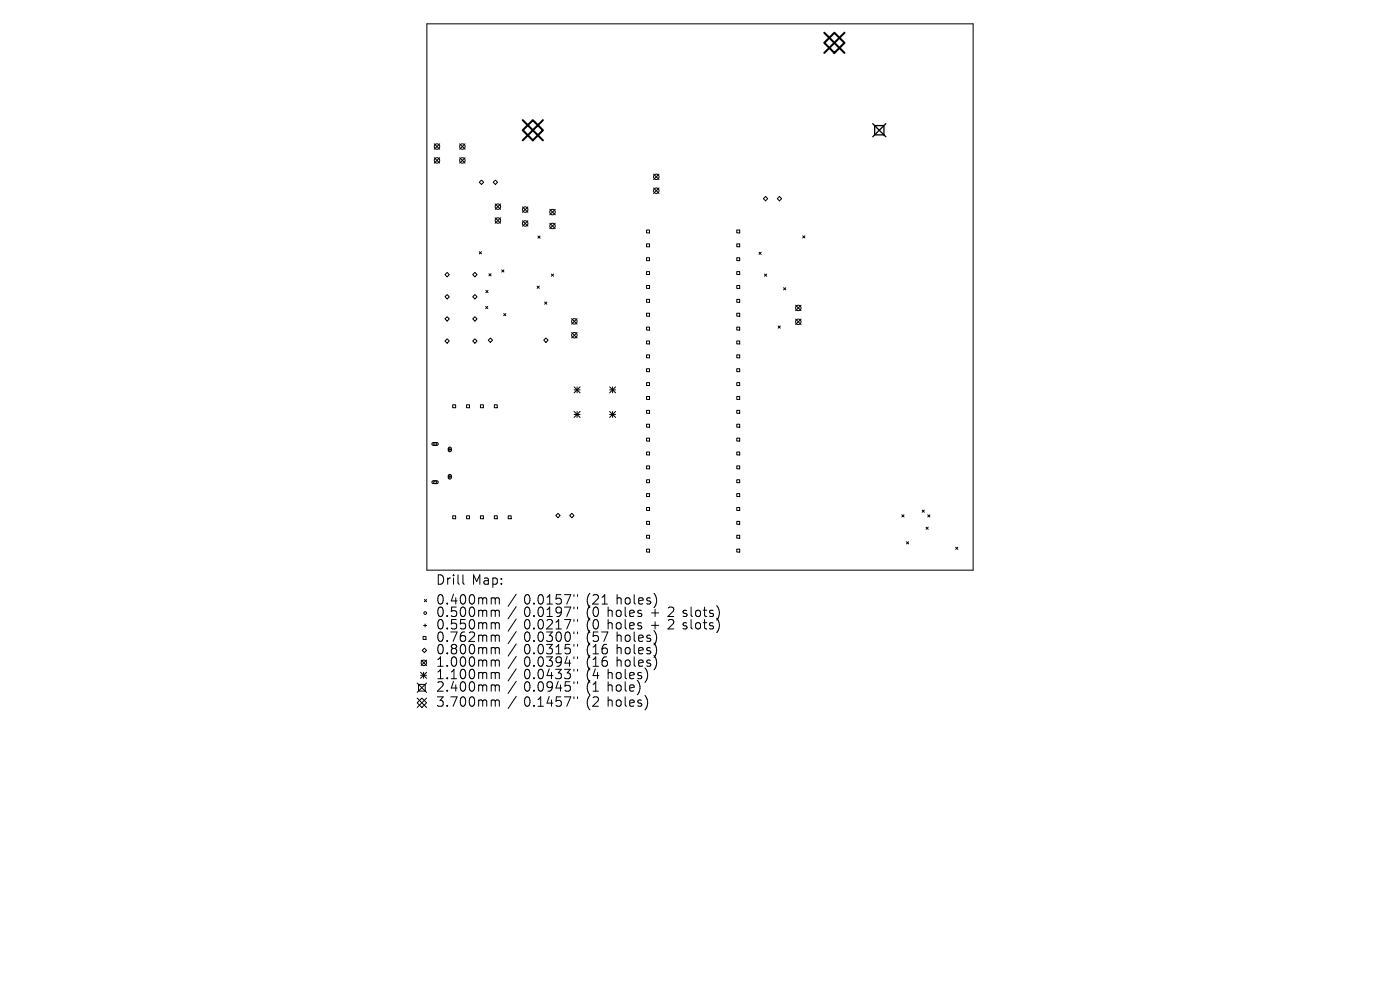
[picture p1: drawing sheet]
<svg xmlns="http://www.w3.org/2000/svg" width="297mm" height="210mm" viewBox="0 0 297 210" stroke-linecap="round" stroke-linejoin="round" font-family="sans-serif">
<defs><g id="words">
<g font-size="2.8">
<text x="92.5" y="124.5">Drill</text>
<text x="100.1" y="124.5">Map:</text>
<text x="92.5" y="128.7">0.400mm</text>
<text x="92.5" y="131.3">0.500mm</text>
<text x="111.1" y="128.7">0.0157&quot;</text>
<text x="111.1" y="131.3">0.0197&quot;</text>
<text x="124.4" y="128.7">(21</text>
<text x="124.4" y="131.3">(0</text>
<text x="128.9" y="131.3">holes</text>
<text x="130.8" y="128.7">holes)</text>
<text x="138.2" y="131.3">+</text>
<text x="142" y="131.3">2 slots)</text>
<text x="92.5" y="133.9">0.550mm</text>
<text x="92.5" y="136.6">0.762mm</text>
<text x="111.1" y="133.9">0.0217&quot;</text>
<text x="111.1" y="136.6">0.0300&quot;</text>
<text x="124.4" y="133.9">(0</text>
<text x="124.4" y="136.6">(57</text>
<text x="128.9" y="133.9">holes</text>
<text x="130.8" y="136.6">holes)</text>
<text x="138.2" y="133.9">+</text>
<text x="142" y="133.9">2 slots)</text>
<text x="92.5" y="139.2">0.800mm</text>
<text x="92.5" y="141.9">1.000mm</text>
<text x="111.1" y="139.2">0.0315&quot;</text>
<text x="111.1" y="141.9">0.0394&quot;</text>
<text x="124.4" y="139.2">(16</text>
<text x="124.4" y="141.9">(16</text>
<text x="130.8" y="139.2">holes)</text>
<text x="130.8" y="141.9">holes)</text>
<text x="92.5" y="144.5">1.100mm</text>
<text x="92.5" y="147.1">2.400mm</text>
<text x="111.1" y="144.5">0.0433&quot;</text>
<text x="111.1" y="147.1">0.0945&quot;</text>
<text x="124.4" y="144.5">(4</text>
<text x="124.4" y="147.1">(1</text>
<text x="128.9" y="144.5">holes)</text>
<text x="128.9" y="147.1">hole)</text>
<text x="92.5" y="150.3">3.700mm</text>
<text x="111.1" y="150.3">0.1457&quot;</text>
<text x="124.4" y="150.3">(2</text>
<text x="128.9" y="150.3">holes)</text>
</g>
</g></defs>
<g fill="none" stroke="#000" stroke-width=".21">
<path d="M90.6 5.1h115.8v115.8h-115.8zM92.1 30.5l1.2 1.2M92.1 33.5l1.2 1.1M93.3 30.5l-1.2 1.2M93.3 33.5l-1.2 1.1M97.5 30.5l1.2 1.2M97.5 33.5l1.2 1.1M98.7 30.5l-1.2 1.2M98.7 33.5l-1.2 1.1M101.7 38.7l.4-.5 .5 .5-.5 .4zM104.6 38.7l.5-.5 .5 .5-.5 .4zM138.7 36.9l1.1 1.2"/>
<path d="M138.7 39.9l1.1 1.1M139.8 36.9l-1.1 1.2M139.8 39.9l-1.1 1.1M94.9 57.8l.4 .5-.4 .4-.5-.4zM100.7 57.8l.5 .5-.5 .4-.4-.4zM101.7 53.4l.4 .5M102.1 53.4l-.4 .5M103.7 58.1l.5 .4M104.2 58.1l-.5 .4M105 43.3l1.2 1.1M105 46.2l1.2 1.2M106.2 43.3l-1.2 1.1"/>
<path d="M106.2 46.2l-1.2 1.2M106.4 57.2l.5 .5M106.9 57.2l-.5 .5M110.8 43.9l1.2 1.1M110.8 46.8l1.2 1.2M112 43.9l-1.2 1.1M112 46.8l-1.2 1.2M114.1 50.1l.5 .4M114.6 50.1l-.5 .4M116.6 44.4l1.2 1.2M116.6 47.4l1.2 1.1M117 58.1l.4 .5"/>
<path d="M117.4 58.1l-.4 .5M117.8 47.4l-1.2 1.1M117.8 44.4l-1.2 1.2M137.2 48.8h.6v.6h-.6zM137.2 51.7h.6v.7h-.6zM137.2 54.7h.6v.6h-.6zM137.2 57.6h.6v.6h-.6zM156.3 48.8h.6v.6h-.6zM156.3 51.7h.6v.7h-.6zM156.3 54.7h.6v.6h-.6zM156.3 57.6h.6v.6h-.6zM161 53.5l.5 .5"/>
<path d="M161.5 53.5l-.5 .5M162.2 58.1l.4 .5M162.4 41.7l.5 .4-.5 .5-.5-.5zM162.6 58.1l-.4 .5M165.4 41.7l.4 .4-.4 .5-.5-.5zM170.3 50l.5 .5M170.8 50l-.5 .5M94.4 63l.5-.5 .4 .5-.4 .4zM94.4 67.6l.5-.4 .4 .4-.4 .5zM94.4 72.3l.5-.4 .4 .4-.4 .5zM100.3 63l.4-.5 .5 .5-.5 .4zM100.3 67.6l.4-.4 .5 .4-.5 .5z"/>
<path d="M100.3 72.3l.4-.4 .5 .4-.5 .5zM103 65l.5 .5M103.1 61.6l.4 .5M103.5 65l-.5 .5M103.5 61.6l-.4 .5M103.6 72.2l.4-.5 .5 .5-.5 .4zM106.9 66.5l.4 .5M107.3 66.5l-.4 .5M113.9 60.7l.5 .5M114.4 60.7l-.5 .5M115.3 72.2l.5-.5 .5 .5-.5 .4zM115.5 64.1l.5 .4"/>
<path d="M116 64.1l-.5 .4M121.3 67.6l1.1 1.2M121.3 70.5l1.1 1.2M122.4 67.6l-1.1 1.2M122.4 70.5l-1.1 1.2M137.2 60.6h.6v.6h-.6zM137.2 63.5h.6v.6h-.6zM137.2 66.4h.6v.7h-.6zM137.2 69.4h.6v.6h-.6zM137.2 72.3h.6v.7h-.6zM137.2 75.3h.6v.6h-.6zM137.2 78.2h.6v.6h-.6z"/>
<path d="M156.3 60.6h.6v.6h-.6zM156.3 63.5h.6v.6h-.6zM156.3 66.4h.6v.7h-.6zM156.3 69.4h.6v.6h-.6zM156.3 72.3h.6v.7h-.6zM156.3 75.3h.6v.6h-.6zM156.3 78.2h.6v.6h-.6zM165.1 69.1l.4 .5M165.5 69.1l-.4 .5M166.2 61l.5 .5M166.7 61l-.5 .5M168.8 64.7l1.1 1.2"/>
<path d="M168.8 67.7l1.1 1.1M169.9 64.7l-1.1 1.2M169.9 67.7l-1.1 1.1M95.1 95.3h.6M95.4 95v.7M96 85.9h.7v.6h-.7zM99 85.9h.6v.6h-.6zM101.9 85.9h.7v.6h-.7zM104.9 85.9h.6v.6h-.6zM121.8 82.1l1.3 1.2M121.8 82.7h1.3M121.8 87.3l1.3 1.3"/>
<path d="M121.8 87.9h1.3M122.4 82.1v1.2M122.4 87.3v1.3M123.1 82.1l-1.3 1.2M123.1 87.3l-1.3 1.3M129.3 82.7h1.3M129.3 87.9h1.3M129.3 82.1l1.3 1.2M129.3 87.3l1.3 1.3M130 82.1v1.2M130 87.3v1.3M130.6 82.1l-1.3 1.2"/>
<path d="M130.6 87.3l-1.3 1.3M137.2 81.2h.6v.6h-.6zM137.2 84.1h.6v.6h-.6zM137.2 87h.6v.7h-.6zM137.2 90h.6v.6h-.6zM137.2 92.9h.6v.7h-.6zM137.2 95.9h.6v.6h-.6zM137.2 98.8h.6v.6h-.6zM156.3 81.2h.6v.6h-.6zM156.3 84.1h.6v.6h-.6zM156.3 87h.6v.7h-.6zM156.3 90h.6v.6h-.6z"/>
<path d="M156.3 92.9h.6v.7h-.6zM156.3 95.9h.6v.6h-.6zM156.3 98.8h.6v.6h-.6zM95.1 101.1h.6M95.4 100.8v.6M96 109.4h.7v.6h-.7zM99 109.4h.6v.6h-.6zM101.9 109.4h.7v.6h-.7zM104.9 109.4h.6v.6h-.6zM107.8 109.4h.6v.6h-.6zM117.9 109.4l.5-.5 .4 .5-.4 .4zM120.9 109.4l.4-.5 .5 .5-.5 .4z"/>
<path d="M137.2 101.8h.6v.6h-.6zM137.2 104.7h.6v.6h-.6zM137.2 107.7h.6v.6h-.6zM137.2 110.6h.6v.6h-.6zM137.2 113.5h.6v.7h-.6zM137.2 116.5h.6v.6h-.6zM156.3 101.8h.6v.6h-.6zM156.3 104.7h.6v.6h-.6zM156.3 107.7h.6v.6h-.6zM156.3 110.6h.6v.6h-.6zM156.3 113.5h.6v.7h-.6zM156.3 116.5h.6v.6h-.6z"/>
<path d="M191.3 109.2l.5 .5M191.8 109.2l-.5 .5M192.3 114.9l.5 .5M192.8 114.9l-.5 .5M195.6 108.2l.5 .5M196.1 108.2l-.5 .5M196.5 111.8l.4 .5M196.8 109.2l.5 .5M196.9 111.8l-.4 .5M197.3 109.2l-.5 .5M202.7 116.1l.5 .4M203.2 116.1l-.5 .4"/>
<path d="M89.6 138l.4-.5 .5 .5-.5 .4zM89.7 135h.7v.6h-.7zM89.9 132.7h.6M90 127.2l.5 .4M90.2 132.4v.6M90.5 127.2l-.5 .4M98.2 121.9v1.8l.3 .2M104.8 126.8l.3 .3M104.8 129.4l.3 .3M104.8 132.1l.3 .3M104.8 134.7l.3 .3M104.8 137.4l.3 .3"/>
<path d="M105.1 127.1v1M105.1 129.7v1.1M105.1 132.4v1M105.1 135v1.1M105.1 137.7v1M105.1 127.1l.3-.3 .4 .1 .1 1.2M105.1 129.7l.3-.3 .4 .1 .1 1.3M105.1 132.4l.3-.3 .4 .1 .1 1.2M105.1 135l.3-.3 .4 .1 .1 1.3M105.1 137.7l.3-.3 .4 .1 .1 1.2M109.5 126l-1.7 2.6M109.5 128.7l-1.7 2.6"/>
<path d="M109.5 131.3l-1.7 2.6M109.5 134l-1.7 2.5M109.5 136.6l-1.7 2.6M109.5 139.2l-1.7 2.6M121.8 126.1v.4M121.8 128.8v.4M121.8 131.4v.4M121.8 134.1v.3M121.8 136.7v.4M121.8 139.3v.4M122.5 126.1v.4M122.5 128.8v.4"/>
<path d="M122.5 131.4v.4M122.5 134.1v.3M122.5 136.7v.4M122.5 139.3v.4M127.7 128.1h1.2M139.2 126.7v1.3M139.2 134.6v1.4M139.2 137.3v1.3M139.2 139.9v1.3M88.5 149.1l1-1 1 1-1 1zM88.5 144.9l2 2M88.5 148.1l2 2"/>
<path d="M88.8 145.2h1.4v1.4h-1.4zM89.2 142.6l1.3 1.3M89.2 143.2h1.3M89.3 140l1.2 1.2M89.9 142.6v1.3M90.5 140l-1.2 1.2M90.5 142.6l-1.3 1.3M90.5 144.9l-2 2M90.5 148.1l-2 2M104.8 140l.3 .3M104.8 142.6l.3 .3M104.8 145.3l.3 .3"/>
<path d="M104.8 148.5l.3 .3M105.1 140.3v1M105.1 142.9v1.1M105.1 145.6v1M105.1 148.8v1M105.1 140.3l.3-.3 .4 .1 .1 1.2M105.1 142.9l.3-.3 .4 .1 .1 1.3M105.1 145.6l.3-.3 .4 .1 .1 1.2M105.1 148.8l.3-.3 .4 .1 .1 1.2M109.5 141.9l-1.7 2.6M109.5 144.5l-1.7 2.6M109.5 147.7l-1.7 2.6"/>
<path d="M121.8 142v.4M121.8 144.6v.4M121.8 147.8v.4M122.5 142v.4M122.5 144.6v.4M122.5 147.8v.4M137.3 148.4v1.3M137.4 143l-.1 .9"/>
<circle cx="92.7" cy="34" r=".58"/>
<circle cx="92.7" cy="31.1" r=".58"/>
<circle cx="98.1" cy="34" r=".58"/>
<circle cx="98.1" cy="31.1" r=".58"/>
<circle cx="139.2" cy="37.5" r=".58"/>
<circle cx="105.6" cy="46.8" r=".58"/>
<circle cx="105.6" cy="43.8" r=".58"/>
<circle cx="111.4" cy="44.5" r=".58"/>
<circle cx="111.4" cy="47.4" r=".58"/>
<circle cx="117.2" cy="47.9" r=".58"/>
<circle cx="117.2" cy="45" r=".58"/>
<circle cx="139.2" cy="40.5" r=".58"/>
<circle cx="121.8" cy="68.2" r=".58"/>
<circle cx="121.8" cy="71.1" r=".58"/>
<circle cx="169.4" cy="68.3" r=".58"/>
<circle cx="169.4" cy="65.3" r=".58"/>
<circle cx="92.3" cy="94.2" r=".29"/>
<circle cx="92.3" cy="102.3" r=".29"/>
<circle cx="90.2" cy="130" r=".29"/>
<circle cx="89.9" cy="140.6" r=".58"/>
</g>
<path d="M91.7 94l1-.1 .3 .3-.3 .3h-.8l-.3-.2zM95.2 94.9h.3l.2 .2v.5l-.2 .2-.4-.2zM91.7 102.1l1-.1 .3 .3-.3 .3h-.8l-.3-.2zM95.2 100.7l.3-.1 .2 .2v.6l-.2 .2-.4-.2z" fill="none" stroke="#000" stroke-width=".23"/>
<path d="M185.1 26.2l2.8 2.8M185.6 26.6h1.9v2h-1.9zM187.9 26.2l-2.8 2.8" fill="none" stroke="#000" stroke-width=".28"/>
<path d="M174.9 6.9l4.3 4.3M177 6.9l2.2 2.2-2.2 2.1-2.1-2.1zM179.2 6.9l-4.3 4.3M110.9 25.5l4.3 4.3M113 25.5l2.2 2.1-2.2 2.2-2.1-2.2zM115.2 25.5l-4.3 4.3" fill="none" stroke="#000" stroke-width=".43"/>
<use href="#words"/>
</svg>
